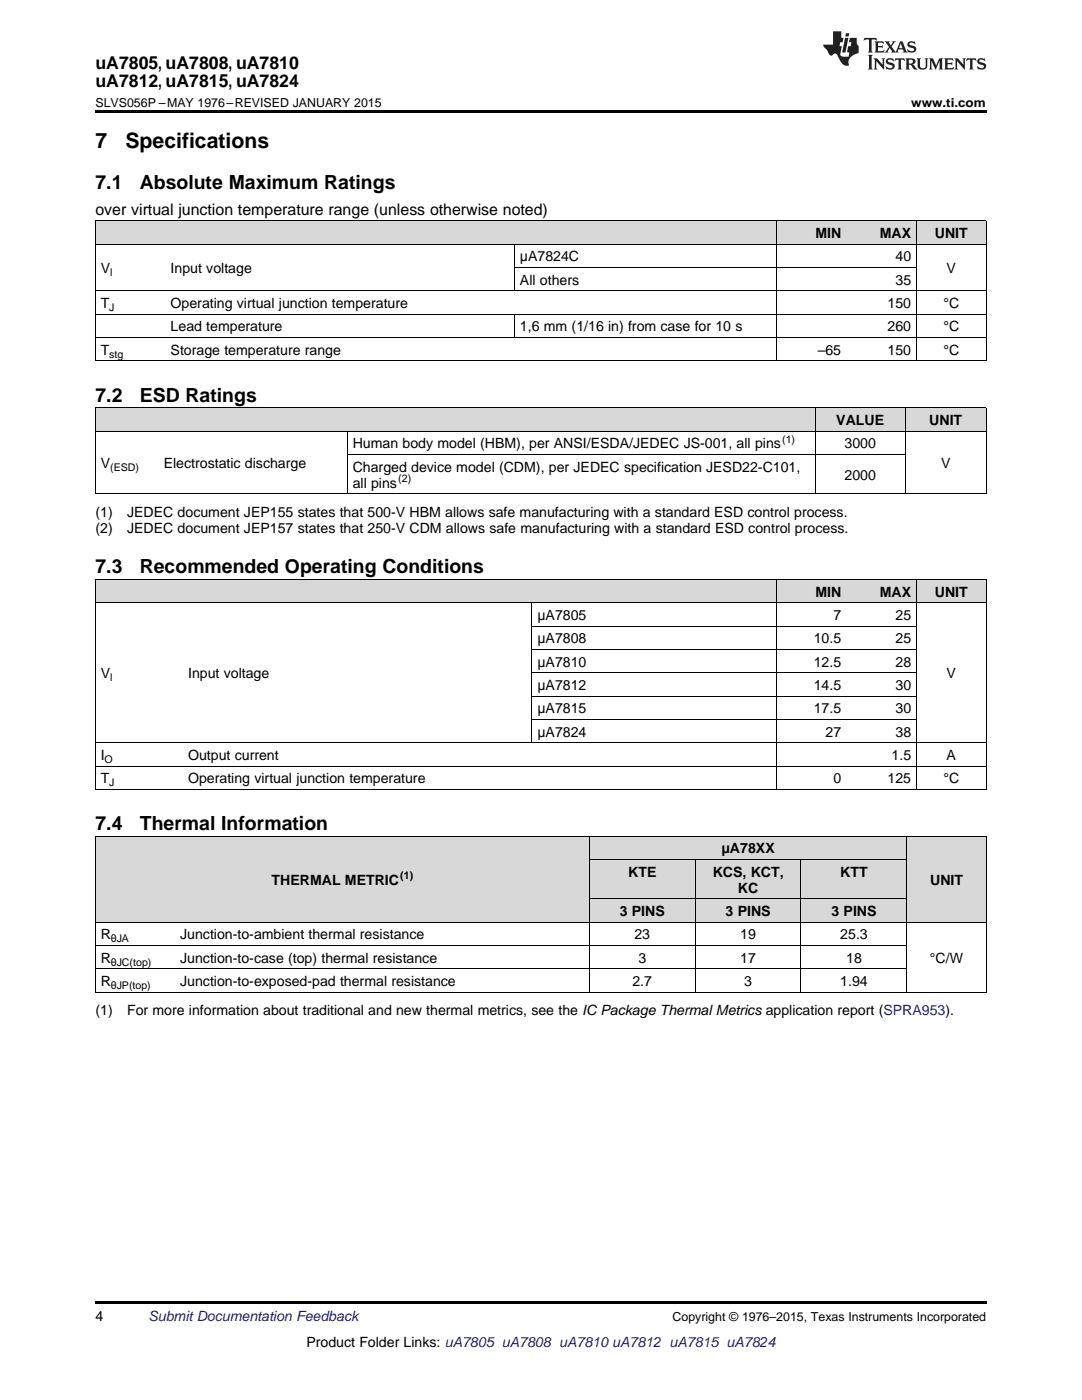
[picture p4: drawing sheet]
<svg xmlns="http://www.w3.org/2000/svg" width="216mm" height="279mm" viewBox="0 0 216 279" stroke-linecap="round" stroke-linejoin="round" font-family="sans-serif">
<defs><g id="words">
<g font-size="4.2">
<text x="19" y="29.6">7</text>
<text x="25" y="29.6">Specifications</text>
</g>
<g font-size="3.9">
<text x="19" y="37.7">7.1</text>
<text x="27.9" y="37.7">Absolute Maximum Ratings</text>
<text x="19" y="80.2">7.2</text>
<text x="27.9" y="80.2">ESD Ratings</text>
<text x="19" y="114.4">7.3</text>
<text x="27.9" y="114.4">Recommended Operating Conditions</text>
<text x="19" y="165.7">7.4</text>
<text x="27.9" y="165.7">Thermal Information</text>
</g>
<g font-size="3.5">
<text x="19" y="13.8">uA7805, uA7808, uA7810</text>
<text x="19" y="17.3">uA7812, uA7815, uA7824</text>
</g>
<text font-size="3.2" x="19" y="42.9">over virtual junction temperature range (unless otherwise noted)</text>
<g font-size="2.8">
<text x="162.7" y="47.5">MIN</text>
<text x="175.5" y="47.5">MAX</text>
<text x="186.5" y="47.5">UNIT</text>
<text x="103.8" y="52.2">μA7824C</text>
<text x="178.7" y="52.2">40</text>
<text x="20.1" y="54.5">V</text>
<text x="34" y="54.5">Input voltage</text>
<text x="103.8" y="56.8">All others</text>
<text x="178.7" y="56.8">35</text>
<text x="188.9" y="54.5">V</text>
<text x="20.1" y="61.5">T</text>
<text x="34" y="61.5">Operating virtual junction temperature</text>
<text x="177.1" y="61.5">150</text>
<text x="188.2" y="61.5">°C</text>
<text x="20.1" y="70.8">T</text>
<text x="34" y="66.1">Lead temperature</text>
<text x="34" y="70.8">Storage temperature range</text>
<text x="103.8" y="66.1">1,6 mm (1/16 in) from case for 10 s</text>
<text x="163.2" y="70.8">–65</text>
<text x="177.1" y="66.1">260</text>
<text x="177.1" y="70.8">150</text>
<text x="188.2" y="66.1">°C</text>
<text x="188.2" y="70.8">°C</text>
<text x="70.4" y="89.5">Human body model (HBM), per ANSI/ESDA/JEDEC JS-001, all pins</text>
<text x="166.9" y="84.8">VALUE</text>
<text x="168.5" y="89.5">3000</text>
<text x="185.4" y="84.8">UNIT</text>
<text x="20.1" y="93.4">V</text>
<text x="32.7" y="93.4">Electrostatic discharge</text>
<text x="70.4" y="94.1">Charged device model (CDM), per JEDEC specification JESD22-C101,</text>
<text x="168.5" y="95.7">2000</text>
<text x="187.8" y="93.4">V</text>
<text x="70.4" y="97.3">all pins</text>
<text x="19" y="103.2">(1)</text>
<text x="19" y="106.3">(2)</text>
<text x="25.4" y="103.2">JEDEC document JEP155 states that 500-V HBM allows safe manufacturing with a standard ESD control process.</text>
<text x="25.4" y="106.3">JEDEC document JEP157 states that 250-V CDM allows safe manufacturing with a standard ESD control process.</text>
<text x="162.7" y="119.1">MIN</text>
<text x="175.5" y="119.1">MAX</text>
<text x="186.5" y="119.1">UNIT</text>
<text x="107.2" y="123.7">μA7805</text>
<text x="166.3" y="123.7">7</text>
<text x="178.7" y="123.7">25</text>
<text x="107.2" y="128.4">μA7808</text>
<text x="162.4" y="128.4">10.5</text>
<text x="178.7" y="128.4">25</text>
<text x="20.1" y="135.4">V</text>
<text x="37.5" y="135.4">Input voltage</text>
<text x="107.2" y="133">μA7810</text>
<text x="107.2" y="137.7">μA7812</text>
<text x="162.4" y="133">12.5</text>
<text x="162.4" y="137.7">14.5</text>
<text x="178.7" y="133">28</text>
<text x="178.7" y="137.7">30</text>
<text x="188.9" y="135.4">V</text>
<text x="107.2" y="142.3">μA7815</text>
<text x="162.4" y="142.3">17.5</text>
<text x="178.7" y="142.3">30</text>
<text x="107.2" y="147">μA7824</text>
<text x="164.7" y="147">27</text>
<text x="178.7" y="147">38</text>
<text x="20.1" y="151.7">I</text>
<text x="37.5" y="151.7">Output current</text>
<text x="177.9" y="151.7">1.5</text>
<text x="188.9" y="151.7">A</text>
<text x="20.1" y="156.3">T</text>
<text x="37.5" y="156.3">Operating virtual junction temperature</text>
<text x="166.3" y="156.3">0</text>
<text x="177.1" y="156.3">125</text>
<text x="188.2" y="156.3">°C</text>
<text x="144" y="170.3">μA78XX</text>
<text x="54.2" y="176.6">THERMAL METRIC</text>
<text x="125.3" y="175">KTE</text>
<text x="142.2" y="175">KCS, KCT,</text>
<text x="147.2" y="178.2">KC</text>
<text x="167.7" y="175">KTT</text>
<text x="185.6" y="176.6">UNIT</text>
<text x="123.6" y="182.8">3 PINS</text>
<text x="144.8" y="182.8">3 PINS</text>
<text x="165.9" y="182.8">3 PINS</text>
<text x="20.1" y="187.5">R</text>
<text x="35.9" y="187.5">Junction-to-ambient thermal resistance</text>
<text x="126.6" y="187.5">23</text>
<text x="147.7" y="187.5">19</text>
<text x="167.7" y="187.5">25.3</text>
<text x="20.1" y="192.1">R</text>
<text x="20.1" y="196.8">R</text>
<text x="35.9" y="192.1">Junction-to-case (top) thermal resistance</text>
<text x="35.9" y="196.8">Junction-to-exposed-pad thermal resistance</text>
<text x="126.2" y="196.8">2.7</text>
<text x="127.4" y="192.1">3</text>
<text x="147.7" y="192.1">17</text>
<text x="148.5" y="196.8">3</text>
<text x="167.7" y="196.8">1.94</text>
<text x="168.8" y="192.1">18</text>
<text x="185.6" y="192.1">°C/W</text>
<text x="19" y="202.6">(1)</text>
<text x="25.4" y="202.6">For more information about traditional and new thermal metrics, see the IC Package Thermal Metrics application report (SPRA953).</text>
<text x="19" y="263.6">4</text>
<text x="61.1" y="268.9">Product Folder Links: uA7805 uA7808 uA7810 uA7812 uA7815 uA7824</text>
</g>
<text font-size="2.8" fill="#0000c8" x="29.6" y="263.6">Submit Documentation Feedback</text>
<g font-size="2.5">
<text x="19" y="21.4">SLVS056P –MAY 1976–REVISED JANUARY 2015</text>
<text x="181.8" y="21.4">www.ti.com</text>
<text x="134.2" y="263.6">Copyright © 1976–2015, Texas Instruments Incorporated</text>
</g>
<g font-size="2.1">
<text x="22" y="55.1">l</text>
<text x="21.8" y="62.1">J</text>
<text x="21.8" y="71.4">stg</text>
<text x="156.1" y="88.3">(1)</text>
<text x="22" y="93.9">(ESD)</text>
<text x="79.5" y="96.2">(2)</text>
<text x="22" y="135.9">l</text>
<text x="20.9" y="152.2">O</text>
<text x="21.8" y="156.9">J</text>
<text x="79.9" y="175.4">(1)</text>
<text x="22.1" y="188">θJA</text>
<text x="22.1" y="192.7">θJC(top)</text>
<text x="22.1" y="197.3">θJP(top)</text>
</g>
</g></defs>
<g fill="#d8d8d8">
<path d="M19 166.9h15.9v17.2h-15.9z"/>
<path d="M34.9 166.9h82.7v17.2h-82.7z"/>
<path d="M117.6 179.4h21.1v4.7h-21.1z"/>
<path d="M138.7 179.4h21.2v4.7h-21.2z"/>
<path d="M159.9 179.4h21.1v4.7h-21.1z"/>
<path d="M181 166.9h15.8v17.2h-15.8z"/>
<path d="M117.6 171.6h21.1v7.8h-21.1z"/>
<path d="M138.7 171.6h21.2v7.8h-21.2z"/>
<path d="M159.9 171.6h21.1v7.8h-21.1z"/>
<path d="M117.6 166.9h21.1v4.7h-21.1z"/>
<path d="M138.7 166.9h21.2v4.7h-21.2z"/>
<path d="M159.9 166.9h21.1v4.7h-21.1z"/>
<path d="M19 115.7h17.5v4.6h-17.5z"/>
<path d="M36.5 115.7h69.7v4.6h-69.7z"/>
<path d="M106.2 115.7h48.8v4.6h-48.8z"/>
<path d="M155 115.7h13.9v4.6h-13.9z"/>
<path d="M168.9 115.7h14v4.6h-14z"/>
<path d="M182.9 115.7h13.9v4.6h-13.9z"/>
<path d="M19 81.4h12.6v4.7h-12.6z"/>
<path d="M31.6 81.4h37.7v4.7h-37.7z"/>
<path d="M69.3 81.4h93.4v4.7h-93.4z"/>
<path d="M162.7 81.4h18v4.7h-18z"/>
<path d="M180.7 81.4h16.1v4.7h-16.1z"/>
<path d="M19 44.1h14v4.7h-14z"/>
<path d="M33 44.1h69.7v4.7h-69.7z"/>
<path d="M102.7 44.1h52.3v4.7h-52.3z"/>
<path d="M155 44.1h13.9v4.7h-13.9z"/>
<path d="M168.9 44.1h14v4.7h-14z"/>
<path d="M182.9 44.1h13.9v4.7h-13.9z"/>
</g>
<g fill="#000">
<path d="M19 22h177.8v.5h-177.8zM19 98.5l.2 .1zM69.2 98.5l.1 .1zM162.6 98.5l.1 .1zM180.6 98.5l.1 .1zM196.7 98.5l.1 .1zM19 157.6h.2zM106.1 157.6h.1zM154.9 157.6h.1zM168.8 157.6h.1zM182.8 157.6h.1zM196.7 157.6h.1z"/>
<path d="M19 198h.2zM117.5 198h.1zM138.6 198h.1zM159.8 198h.1zM180.9 198h.1zM196.7 198h.1zM19 259.7h177.8v.5h-177.8z"/>
</g>
<g fill="none" stroke="#000" stroke-width=".2">
<path d="M19 58h177.8M19 48.7h177.8M19 44.1h177.8M19.1 44.1v28M102.6 48.8v9.3M102.7 53.4h80.2M155 44.1v28M182.8 44.1v28M196.8 44.1v28M19 72h177.8M19 67.4h177.8M19 62.7h177.8"/>
<path d="M102.6 62.8v4.6M19 98.5h177.8M19 86h177.8M19 81.4h177.8M19.1 81.4v17.2M69.3 86v12.6M69.3 90.7h111.4M162.6 81.4v17.2M180.6 81.4v17.2M196.8 81.4v17.2M19 115.6h177.8M19.1 115.6v42"/>
<path d="M155 115.6v42M182.8 115.6v42M196.8 115.6v42M19 120.3h177.8M106.1 120.3v28M106.2 138.9h76.7M106.2 134.2h76.7M106.2 129.6h76.7M106.2 124.9h76.7M19 157.5h177.8M19 152.9h177.8M19 148.2h177.8"/>
<path d="M106.2 143.6h76.7M19 166.9h177.8M19.1 166.9v31.1M117.6 166.9v31.1M117.6 179.4h63.4M117.6 171.5h63.4M138.7 171.6v26.4M159.8 171.6v26.4M180.9 166.9v31.1M196.8 166.9v31.1M19 198h177.8M19 193.3h162"/>
<path d="M19 188.7h162M19 184h177.8"/>
</g>
<g fill="#231f20">
<path d="M172.5 7.6l-.1 .5 .4-.2h.6v.1v2.1l-.2 .4h.9l-.2-.4v-2.1l.1-.1h.5l.5 .2-.2-.5zM174.5 8.3l.2 .3v1.5l-.2 .4h1.8l.2-.6a1.04 1.04 0 0 1-1.3 .2v-.7h.6l.3 .2v-.6l-.3 .2h-.6v-.6l.8-.1 .4 .3-.2-.5zM176.5 8.3l.9 1.1-.9 1.1h.8l-.2-.2 .4-.7 .5 .7-.2 .2h1.5l-.2-.2 .2-.4h.9l.1 .4-.2 .2h1l-.3-.3-.7-1.9h-.5l-.9 2-.8-1 .9-1h-.8l.1 .3-.4 .5-.3-.6 .1-.2zM179.7 8.6l.4 1h-.7zM181.3 8.4a.63 .63 0 0 0-.2 .7 .63 .63 0 0 0 .6 .4l.6 .2 .1 .2a.75 .75 0 0 1-.7 .4 .75 .75 0 0 1-.6-.5l.1 .7 .1-.1a1.11 1.11 0 0 0 1.5-.6 1.13 1.13 0 0 0-1.2-.8l-.1-.4a1.04 1.04 0 0 1 1.2 .2l-.2-.5-.2 .1-.4-.2zM173.2 10.9l.2 .4v2.2l-.2 .4h1l-.3-.4v-2.2l.3-.4zM174.3 11.6l.3 .4v1.5l-.3 .4h.8l-.2-.4v-1.3l1.5 1.7v-1.9l.2-.4h-.7l.2 .4v.9l-1.1-1.3zM177 11.8a.62 .62 0 0 0-.2 .7 .62 .62 0 0 0 .6 .4l.6 .1 .1 .3a.76 .76 0 0 1-.7 .3 .76 .76 0 0 1-.7-.4l.2 .7 .1-.1a1.11 1.11 0 0 0 1.5-.6 1.13 1.13 0 0 0-1.2-.8l-.1-.4a1.04 1.04 0 0 1 1.2 .2l-.2-.6-.2 .1-.5-.1zM178.7 11.6l-.2 .6a.61 .61 0 0 1 .8-.3v1.6l-.2 .4h.9l-.2-.4v-1.6a.63 .63 0 0 1 .7 .3l-.1-.6zM180.6 11.6l.3 .4v1.5l-.3 .4h1l-.2-.2-.1-.8 .6 .2a.76 .76 0 0 0 1.2 .7l-1-1a.58 .58 0 0 0 .6-.5 .58 .58 0 0 0-.5-.6zM181.4 11.9h.1a.45 .45 0 0 1 .5 .1 .45 .45 0 0 1 .1 .5l-.8 .2zM182.9 11.6l.2 .2a2.17 2.17 0 0 0 .3 1.9 .99 .99 0 0 0 1.6-.6v-1.1l.2-.4h-.7l.2 .2a1.92 1.92 0 0 1-.2 1.8 .6 .6 0 0 1-.9-.5v-1.1l.2-.4zM185.4 11.6l.2 .4v1.5l-.2 .4h.7l-.2-.4v-1.4l.8 1.8 .8-1.8v1.4l-.2 .4h.9l-.2-.4v-1.5l.2-.4h-.8l-.6 1.5-.6-1.5zM188.4 11.6l.2 .4v1.5l-.2 .4h1.8l.1-.6a1.04 1.04 0 0 1-1.2 .1v-.6h.5l.4 .2v-.6l-.4 .2h-.5v-.7h.8l.3 .3-.1-.6zM190.5 11.6l.2 .4v1.5l-.2 .4h.7l-.2-.4v-1.3l1.5 1.7v-1.9l.2-.4h-.7l.2 .4v.9l-1.1-1.3zM192.9 11.6l-.1 .6a.61 .61 0 0 1 .7-.3l.1 1.6-.3 .4h1l-.3-.4 .1-1.6a.63 .63 0 0 1 .7 .3l-.1-.6zM195.2 11.8a.62 .62 0 0 0-.2 .7 .62 .62 0 0 0 .6 .4l.6 .1 .1 .3a.76 .76 0 0 1-.7 .3 .76 .76 0 0 1-.6-.4l.1 .7 .1-.1a1.11 1.11 0 0 0 1.6-.6 1.13 1.13 0 0 0-1.3-.8l-.1-.4a1.04 1.04 0 0 1 1.2 .2l-.1-.6-.2 .1-.5-.1z"/>
<path d="M166.2 6.3v2.6h-1.9v.4l.8 .9a.91 .91 0 0 0 1 .8 .56 .56 0 0 1 .5-.3 .56 .56 0 0 1 .5 .3l.4 .8a1.53 1.53 0 0 0 1.9 1.2 1.54 1.54 0 0 1 1-2.1l.9-.3v-1.4a1.52 1.52 0 0 1-.4-1.6h-1.3l-.2 .8h.5l-.2 .8h-.5l-.1 1v.2l.4 .1-.2 .8a1.93 1.93 0 0 1-1.6-.3l.3-1.8h-.5l.2-.8h.4l.2-.8h-.4v-1.3zM168.6 7.6l-.6 2.9h.7l.6-2.9zM168.8 6.6l-.1 .7h.6l.2-.7z"/>
</g>
<use href="#words"/>
</svg>
